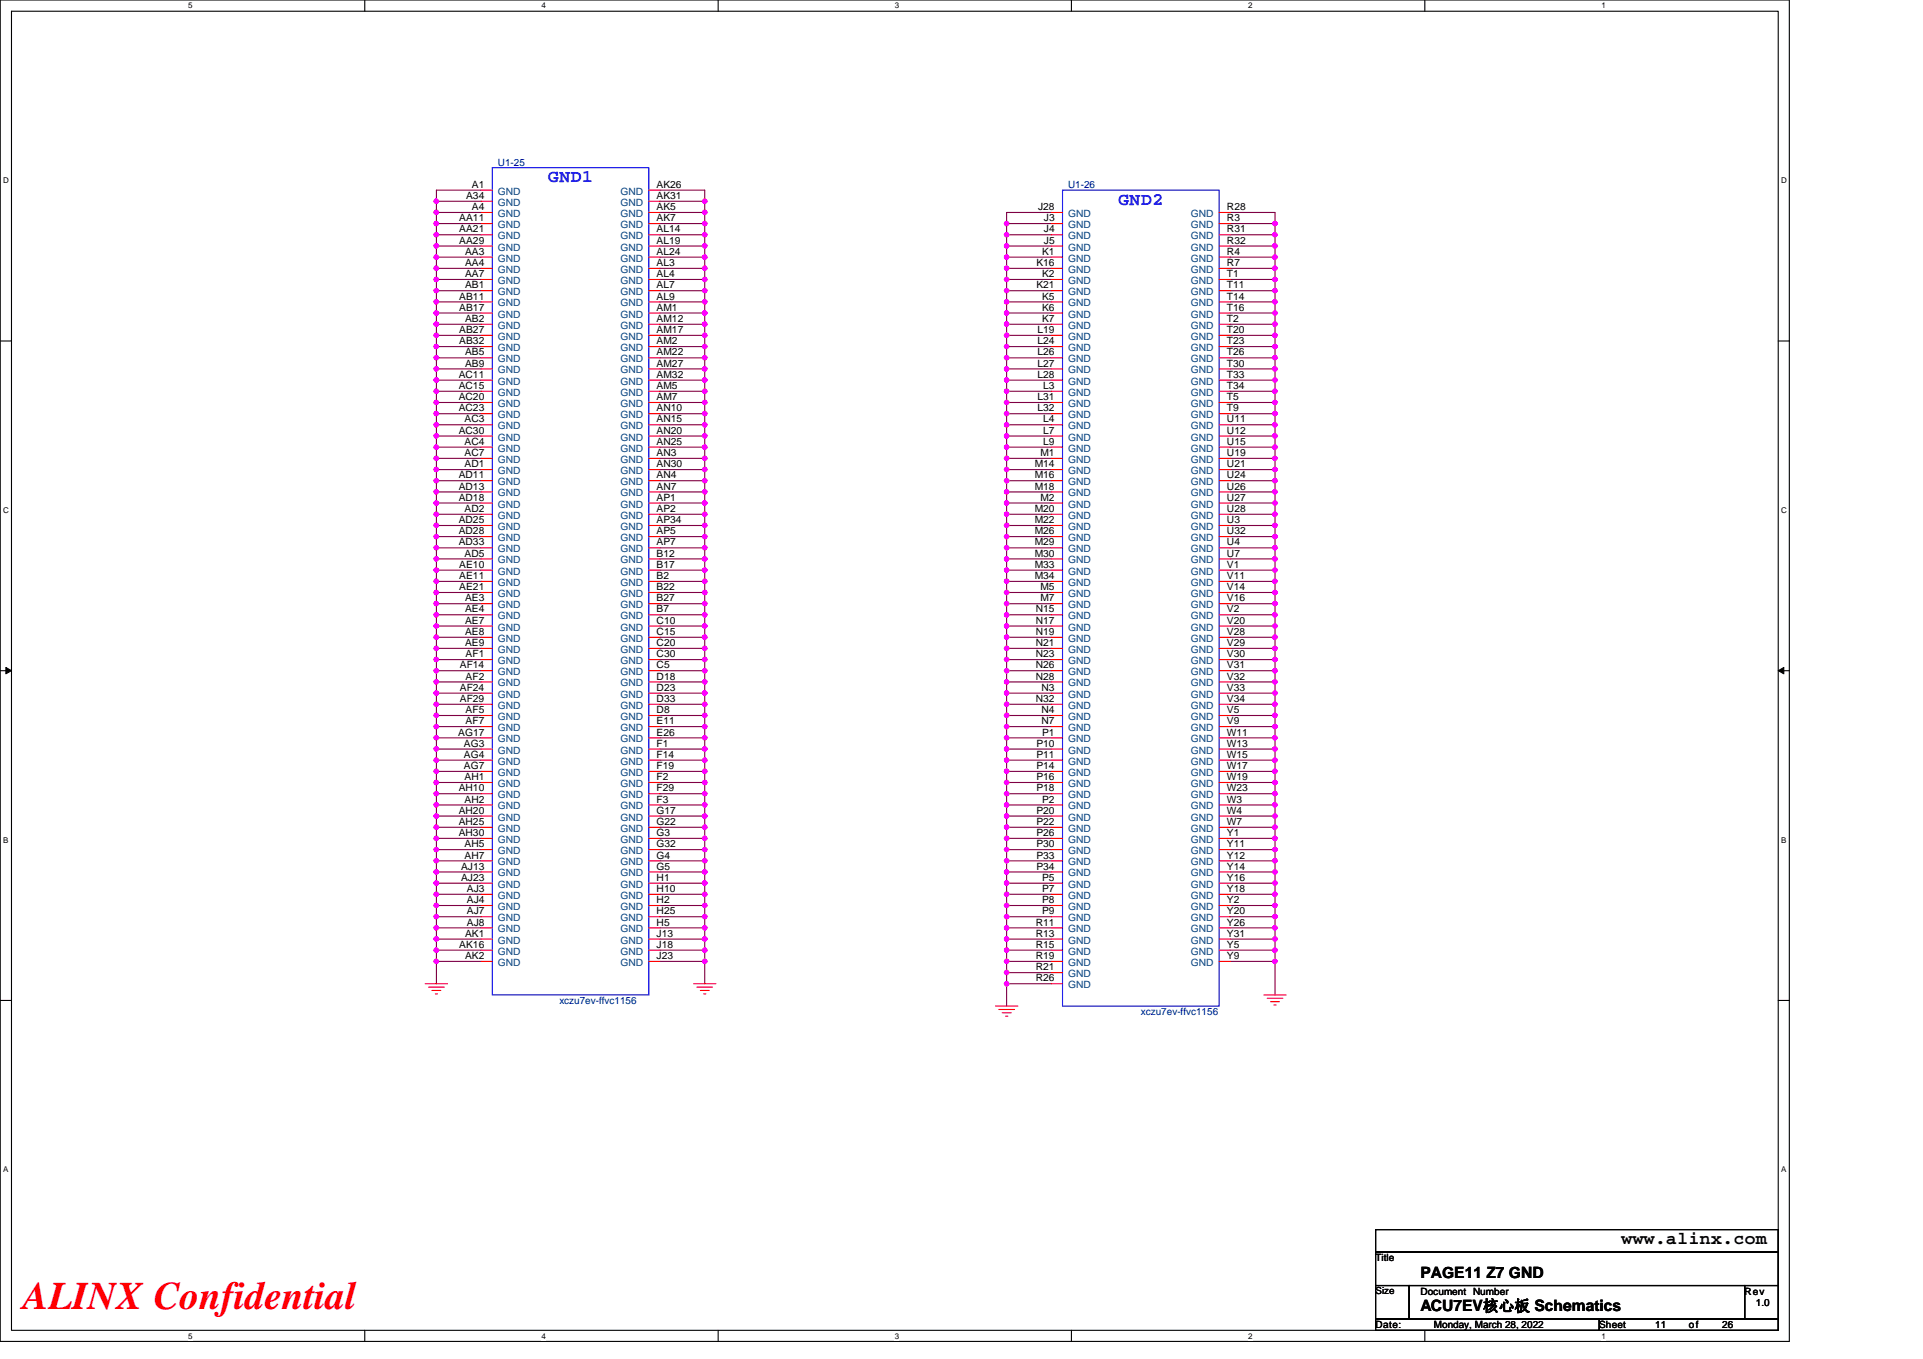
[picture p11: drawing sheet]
<svg xmlns="http://www.w3.org/2000/svg" width="297mm" height="210mm" viewBox="0 0 297 210" stroke-linecap="round" stroke-linejoin="round" font-family="sans-serif">
<defs><g id="words">
<text font-size="6" fill="#f00" x="3.5" y="202.3">ALINX Confidential</text>
<g font-size="2.8" fill="#00f">
<text x="84.7" y="28.2">GND1</text>
<text x="172.8" y="31.7">GND2</text>
</g>
<text font-size="2.8" x="250.5" y="192.3">www.alinx.com</text>
<g font-size="2.4">
<text x="219.4" y="197.4">PAGE11 Z7 GND</text>
<text x="219.4" y="202.6">ACU7EV核心板 Schematics</text>
</g>
<g font-size="1.5">
<text x="72.9" y="29">A1</text>
<text x="101.4" y="29">AK26</text>
<text x="70.9" y="34.2">AA11</text>
<text x="70.9" y="35.9">AA21</text>
<text x="72" y="30.7">A34</text>
<text x="72.9" y="32.5">A4</text>
<text x="101.4" y="30.7">AK31</text>
<text x="101.4" y="32.5">AK5</text>
<text x="101.4" y="34.2">AK7</text>
<text x="101.4" y="35.9">AL14</text>
<text x="160.4" y="32.5">J28</text>
<text x="161.2" y="34.2">J3</text>
<text x="161.2" y="35.9">J4</text>
<text x="189.5" y="32.5">R28</text>
<text x="189.5" y="34.2">R3</text>
<text x="189.5" y="35.9">R31</text>
<text x="70.9" y="37.7">AA29</text>
<text x="71.8" y="39.4">AA3</text>
<text x="71.8" y="41.1">AA4</text>
<text x="101.4" y="37.7">AL19</text>
<text x="101.4" y="39.4">AL24</text>
<text x="101.4" y="41.1">AL3</text>
<text x="160.1" y="41.1">K16</text>
<text x="161" y="39.4">K1</text>
<text x="161.2" y="37.7">J5</text>
<text x="189.5" y="37.7">R32</text>
<text x="189.5" y="39.4">R4</text>
<text x="189.5" y="41.1">R7</text>
<text x="70.9" y="46.3">AB11</text>
<text x="71.8" y="42.8">AA7</text>
<text x="71.8" y="44.6">AB1</text>
<text x="101.4" y="42.8">AL4</text>
<text x="101.4" y="44.6">AL7</text>
<text x="101.4" y="46.3">AL9</text>
<text x="160.1" y="44.6">K21</text>
<text x="161" y="42.8">K2</text>
<text x="161" y="46.3">K5</text>
<text x="189.5" y="42.8">T1</text>
<text x="189.5" y="44.6">T11</text>
<text x="189.5" y="46.3">T14</text>
<text x="70.9" y="48">AB17</text>
<text x="70.9" y="51.5">AB27</text>
<text x="70.9" y="53.2">AB32</text>
<text x="71.8" y="49.7">AB2</text>
<text x="101.4" y="48">AM1</text>
<text x="101.4" y="49.7">AM12</text>
<text x="101.4" y="51.5">AM17</text>
<text x="101.4" y="53.2">AM2</text>
<text x="160.2" y="51.5">L19</text>
<text x="160.2" y="53.2">L24</text>
<text x="161" y="48">K6</text>
<text x="161" y="49.7">K7</text>
<text x="189.5" y="48">T16</text>
<text x="189.5" y="49.7">T2</text>
<text x="189.5" y="51.5">T20</text>
<text x="189.5" y="53.2">T23</text>
<text x="70.9" y="58.4">AC11</text>
<text x="71.8" y="54.9">AB5</text>
<text x="71.8" y="56.6">AB9</text>
<text x="101.4" y="54.9">AM22</text>
<text x="101.4" y="56.6">AM27</text>
<text x="101.4" y="58.4">AM32</text>
<text x="160.2" y="54.9">L26</text>
<text x="160.2" y="56.6">L27</text>
<text x="160.2" y="58.4">L28</text>
<text x="189.5" y="54.9">T26</text>
<text x="189.5" y="56.6">T30</text>
<text x="189.5" y="58.4">T33</text>
<text x="70.9" y="60.1">AC15</text>
<text x="70.9" y="61.8">AC20</text>
<text x="70.9" y="63.6">AC23</text>
<text x="71.8" y="65.3">AC3</text>
<text x="101.4" y="60.1">AM5</text>
<text x="101.4" y="61.8">AM7</text>
<text x="101.4" y="63.6">AN10</text>
<text x="101.4" y="65.3">AN15</text>
<text x="160.2" y="61.8">L31</text>
<text x="160.2" y="63.6">L32</text>
<text x="161.1" y="60.1">L3</text>
<text x="161.1" y="65.3">L4</text>
<text x="189.5" y="60.1">T34</text>
<text x="189.5" y="61.8">T5</text>
<text x="189.5" y="63.6">T9</text>
<text x="189.5" y="65.3">U11</text>
<text x="70.9" y="67">AC30</text>
<text x="71.8" y="68.7">AC4</text>
<text x="71.8" y="70.5">AC7</text>
<text x="101.4" y="67">AN20</text>
<text x="101.4" y="68.7">AN25</text>
<text x="101.4" y="70.5">AN3</text>
<text x="160.7" y="70.5">M1</text>
<text x="161.1" y="67">L7</text>
<text x="161.1" y="68.7">L9</text>
<text x="189.5" y="67">U12</text>
<text x="189.5" y="68.7">U15</text>
<text x="189.5" y="70.5">U19</text>
<text x="70.9" y="73.9">AD11</text>
<text x="70.9" y="75.6">AD13</text>
<text x="70.9" y="77.4">AD18</text>
<text x="71.8" y="72.2">AD1</text>
<text x="101.4" y="72.2">AN30</text>
<text x="101.4" y="73.9">AN4</text>
<text x="101.4" y="75.6">AN7</text>
<text x="101.4" y="77.4">AP1</text>
<text x="159.8" y="72.2">M14</text>
<text x="159.8" y="73.9">M16</text>
<text x="159.8" y="75.6">M18</text>
<text x="160.7" y="77.4">M2</text>
<text x="189.5" y="72.2">U21</text>
<text x="189.5" y="73.9">U24</text>
<text x="189.5" y="75.6">U26</text>
<text x="189.5" y="77.4">U27</text>
<text x="70.9" y="80.8">AD25</text>
<text x="70.9" y="82.6">AD28</text>
<text x="71.8" y="79.1">AD2</text>
<text x="101.4" y="79.1">AP2</text>
<text x="101.4" y="80.8">AP34</text>
<text x="101.4" y="82.6">AP5</text>
<text x="159.8" y="79.1">M20</text>
<text x="159.8" y="80.8">M22</text>
<text x="159.8" y="82.6">M26</text>
<text x="189.5" y="79.1">U28</text>
<text x="189.5" y="80.8">U3</text>
<text x="189.5" y="82.6">U32</text>
<text x="70.9" y="84.3">AD33</text>
<text x="70.9" y="87.7">AE10</text>
<text x="70.9" y="89.5">AE11</text>
<text x="71.8" y="86">AD5</text>
<text x="101.4" y="84.3">AP7</text>
<text x="101.4" y="86">B12</text>
<text x="101.4" y="87.7">B17</text>
<text x="101.4" y="89.5">B2</text>
<text x="159.8" y="84.3">M29</text>
<text x="159.8" y="86">M30</text>
<text x="159.8" y="87.7">M33</text>
<text x="159.8" y="89.5">M34</text>
<text x="189.5" y="84.3">U4</text>
<text x="189.5" y="86">U7</text>
<text x="189.5" y="87.7">V1</text>
<text x="189.5" y="89.5">V11</text>
<text x="70.9" y="91.2">AE21</text>
<text x="71.8" y="92.9">AE3</text>
<text x="71.8" y="94.6">AE4</text>
<text x="101.4" y="91.2">B22</text>
<text x="101.4" y="92.9">B27</text>
<text x="101.4" y="94.6">B7</text>
<text x="160" y="94.6">N15</text>
<text x="160.7" y="91.2">M5</text>
<text x="160.7" y="92.9">M7</text>
<text x="189.5" y="91.2">V14</text>
<text x="189.5" y="92.9">V16</text>
<text x="189.5" y="94.6">V2</text>
<text x="71.8" y="96.4">AE7</text>
<text x="71.8" y="98.1">AE8</text>
<text x="71.8" y="99.8">AE9</text>
<text x="71.9" y="101.6">AF1</text>
<text x="101.4" y="96.4">C10</text>
<text x="101.4" y="98.1">C15</text>
<text x="101.4" y="99.8">C20</text>
<text x="101.4" y="101.6">C30</text>
<text x="160" y="96.4">N17</text>
<text x="160" y="98.1">N19</text>
<text x="160" y="99.8">N21</text>
<text x="160" y="101.6">N23</text>
<text x="189.5" y="96.4">V20</text>
<text x="189.5" y="98.1">V28</text>
<text x="189.5" y="99.8">V29</text>
<text x="189.5" y="101.6">V30</text>
<text x="71" y="103.3">AF14</text>
<text x="71" y="106.7">AF24</text>
<text x="71.9" y="105">AF2</text>
<text x="101.4" y="103.3">C5</text>
<text x="101.4" y="105">D18</text>
<text x="101.4" y="106.7">D23</text>
<text x="160" y="103.3">N26</text>
<text x="160" y="105">N28</text>
<text x="160.9" y="106.7">N3</text>
<text x="189.5" y="103.3">V31</text>
<text x="189.5" y="105">V32</text>
<text x="189.5" y="106.7">V33</text>
<text x="70.8" y="113.6">AG17</text>
<text x="71" y="108.5">AF29</text>
<text x="71.9" y="110.2">AF5</text>
<text x="71.9" y="111.9">AF7</text>
<text x="101.4" y="108.5">D33</text>
<text x="101.4" y="110.2">D8</text>
<text x="101.4" y="111.9">E11</text>
<text x="101.4" y="113.6">E26</text>
<text x="160" y="108.5">N32</text>
<text x="160.9" y="110.2">N4</text>
<text x="160.9" y="111.9">N7</text>
<text x="161" y="113.6">P1</text>
<text x="189.5" y="108.5">V34</text>
<text x="189.5" y="110.2">V5</text>
<text x="189.5" y="111.9">V9</text>
<text x="189.5" y="113.6">W11</text>
<text x="71.7" y="115.4">AG3</text>
<text x="71.7" y="117.1">AG4</text>
<text x="71.7" y="118.8">AG7</text>
<text x="101.4" y="115.4">F1</text>
<text x="101.4" y="117.1">F14</text>
<text x="101.4" y="118.8">F19</text>
<text x="160.1" y="115.4">P10</text>
<text x="160.1" y="117.1">P11</text>
<text x="160.1" y="118.8">P14</text>
<text x="189.5" y="115.4">W13</text>
<text x="189.5" y="117.1">W15</text>
<text x="189.5" y="118.8">W17</text>
<text x="70.9" y="122.3">AH10</text>
<text x="70.9" y="125.7">AH20</text>
<text x="71.8" y="120.5">AH1</text>
<text x="71.8" y="124">AH2</text>
<text x="101.4" y="120.5">F2</text>
<text x="101.4" y="122.3">F29</text>
<text x="101.4" y="124">F3</text>
<text x="101.4" y="125.7">G17</text>
<text x="160.1" y="120.5">P16</text>
<text x="160.1" y="122.3">P18</text>
<text x="160.1" y="125.7">P20</text>
<text x="161" y="124">P2</text>
<text x="189.5" y="120.5">W19</text>
<text x="189.5" y="122.3">W23</text>
<text x="189.5" y="124">W3</text>
<text x="189.5" y="125.7">W4</text>
<text x="70.9" y="127.5">AH25</text>
<text x="70.9" y="129.2">AH30</text>
<text x="71.8" y="130.9">AH5</text>
<text x="101.4" y="127.5">G22</text>
<text x="101.4" y="129.2">G3</text>
<text x="101.4" y="130.9">G32</text>
<text x="160.1" y="127.5">P22</text>
<text x="160.1" y="129.2">P26</text>
<text x="160.1" y="130.9">P30</text>
<text x="189.5" y="127.5">W7</text>
<text x="189.5" y="129.2">Y1</text>
<text x="189.5" y="130.9">Y11</text>
<text x="71.2" y="134.4">AJ13</text>
<text x="71.2" y="136.1">AJ23</text>
<text x="71.8" y="132.7">AH7</text>
<text x="72.1" y="137.8">AJ3</text>
<text x="101.4" y="132.7">G4</text>
<text x="101.4" y="134.4">G5</text>
<text x="101.4" y="136.1">H1</text>
<text x="101.4" y="137.8">H10</text>
<text x="160.1" y="132.7">P33</text>
<text x="160.1" y="134.4">P34</text>
<text x="161" y="136.1">P5</text>
<text x="161" y="137.8">P7</text>
<text x="189.5" y="132.7">Y12</text>
<text x="189.5" y="134.4">Y14</text>
<text x="189.5" y="136.1">Y16</text>
<text x="189.5" y="137.8">Y18</text>
<text x="72.1" y="139.6">AJ4</text>
<text x="72.1" y="141.3">AJ7</text>
<text x="72.1" y="143">AJ8</text>
<text x="101.4" y="139.6">H2</text>
<text x="101.4" y="141.3">H25</text>
<text x="101.4" y="143">H5</text>
<text x="160" y="143">R11</text>
<text x="161" y="139.6">P8</text>
<text x="161" y="141.3">P9</text>
<text x="189.5" y="139.6">Y2</text>
<text x="189.5" y="141.3">Y20</text>
<text x="189.5" y="143">Y26</text>
<text x="70.9" y="146.5">AK16</text>
<text x="71.8" y="144.7">AK1</text>
<text x="71.8" y="148.2">AK2</text>
<text x="101.4" y="144.7">J13</text>
<text x="101.4" y="146.5">J18</text>
<text x="101.4" y="148.2">J23</text>
<text x="160" y="144.7">R13</text>
<text x="160" y="146.5">R15</text>
<text x="160" y="148.2">R19</text>
<text x="160" y="149.9">R21</text>
<text x="189.5" y="144.7">Y31</text>
<text x="189.5" y="146.5">Y5</text>
<text x="189.5" y="148.2">Y9</text>
<text x="160" y="151.6">R26</text>
<text x="212.5" y="194.9">Title</text>
<text x="212.5" y="200">Size</text>
<text x="219.4" y="200">Document Number</text>
<text x="269.5" y="200">Rev</text>
<text x="271.2" y="201.8">1.0</text>
<text x="212.5" y="205.2">Date:</text>
<text x="221.5" y="205.2">Monday, March 28, 2022</text>
<text x="247" y="205.2">Sheet</text>
<text x="255.7" y="205.2">11</text>
<text x="260.9" y="205.2">of</text>
<text x="266" y="205.2">26</text>
</g>
<g font-size="1.5" fill="#000080">
<text x="76.9" y="25.6">U1-25</text>
<text x="165" y="29">U1-26</text>
<text x="86.4" y="155.1">xczu7ev-ffvc1156</text>
<text x="176.2" y="156.8">xczu7ev-ffvc1156</text>
</g>
<g font-size="1.5" fill="#004080">
<text x="76.9" y="30.1">GND</text>
<text x="76.9" y="31.8">GND</text>
<text x="76.9" y="33.5">GND</text>
<text x="76.9" y="35.2">GND</text>
<text x="95.8" y="30.1">GND</text>
<text x="95.8" y="31.8">GND</text>
<text x="95.8" y="33.5">GND</text>
<text x="95.8" y="35.2">GND</text>
<text x="165" y="33.5">GND</text>
<text x="165" y="35.2">GND</text>
<text x="183.9" y="33.5">GND</text>
<text x="183.9" y="35.2">GND</text>
<text x="76.9" y="37">GND</text>
<text x="76.9" y="38.7">GND</text>
<text x="76.9" y="40.4">GND</text>
<text x="95.8" y="37">GND</text>
<text x="95.8" y="38.7">GND</text>
<text x="95.8" y="40.4">GND</text>
<text x="165" y="37">GND</text>
<text x="165" y="38.7">GND</text>
<text x="165" y="40.4">GND</text>
<text x="183.9" y="37">GND</text>
<text x="183.9" y="38.7">GND</text>
<text x="183.9" y="40.4">GND</text>
<text x="76.9" y="42.2">GND</text>
<text x="76.9" y="43.9">GND</text>
<text x="76.9" y="45.6">GND</text>
<text x="76.9" y="47.3">GND</text>
<text x="95.8" y="42.2">GND</text>
<text x="95.8" y="43.9">GND</text>
<text x="95.8" y="45.6">GND</text>
<text x="95.8" y="47.3">GND</text>
<text x="165" y="42.2">GND</text>
<text x="165" y="43.9">GND</text>
<text x="165" y="45.6">GND</text>
<text x="165" y="47.3">GND</text>
<text x="183.9" y="42.2">GND</text>
<text x="183.9" y="43.9">GND</text>
<text x="183.9" y="45.6">GND</text>
<text x="183.9" y="47.3">GND</text>
<text x="76.9" y="49.1">GND</text>
<text x="76.9" y="50.8">GND</text>
<text x="76.9" y="52.5">GND</text>
<text x="95.8" y="49.1">GND</text>
<text x="95.8" y="50.8">GND</text>
<text x="95.8" y="52.5">GND</text>
<text x="165" y="49.1">GND</text>
<text x="165" y="50.8">GND</text>
<text x="165" y="52.5">GND</text>
<text x="183.9" y="49.1">GND</text>
<text x="183.9" y="50.8">GND</text>
<text x="183.9" y="52.5">GND</text>
<text x="76.9" y="54.3">GND</text>
<text x="76.9" y="56">GND</text>
<text x="76.9" y="57.7">GND</text>
<text x="76.9" y="59.4">GND</text>
<text x="95.8" y="54.3">GND</text>
<text x="95.8" y="56">GND</text>
<text x="95.8" y="57.7">GND</text>
<text x="95.8" y="59.4">GND</text>
<text x="165" y="54.3">GND</text>
<text x="165" y="56">GND</text>
<text x="165" y="57.7">GND</text>
<text x="165" y="59.4">GND</text>
<text x="183.9" y="54.3">GND</text>
<text x="183.9" y="56">GND</text>
<text x="183.9" y="57.7">GND</text>
<text x="183.9" y="59.4">GND</text>
<text x="76.9" y="61.2">GND</text>
<text x="76.9" y="62.9">GND</text>
<text x="76.9" y="64.6">GND</text>
<text x="95.8" y="61.2">GND</text>
<text x="95.8" y="62.9">GND</text>
<text x="95.8" y="64.6">GND</text>
<text x="165" y="61.2">GND</text>
<text x="165" y="62.9">GND</text>
<text x="165" y="64.6">GND</text>
<text x="183.9" y="61.2">GND</text>
<text x="183.9" y="62.9">GND</text>
<text x="183.9" y="64.6">GND</text>
<text x="76.9" y="66.3">GND</text>
<text x="76.9" y="68.1">GND</text>
<text x="76.9" y="69.8">GND</text>
<text x="76.9" y="71.5">GND</text>
<text x="95.8" y="66.3">GND</text>
<text x="95.8" y="68.1">GND</text>
<text x="95.8" y="69.8">GND</text>
<text x="95.8" y="71.5">GND</text>
<text x="165" y="66.3">GND</text>
<text x="165" y="68.1">GND</text>
<text x="165" y="69.8">GND</text>
<text x="165" y="71.5">GND</text>
<text x="183.9" y="66.3">GND</text>
<text x="183.9" y="68.1">GND</text>
<text x="183.9" y="69.8">GND</text>
<text x="183.9" y="71.5">GND</text>
<text x="76.9" y="73.3">GND</text>
<text x="76.9" y="75">GND</text>
<text x="76.9" y="76.7">GND</text>
<text x="95.8" y="73.3">GND</text>
<text x="95.8" y="75">GND</text>
<text x="95.8" y="76.7">GND</text>
<text x="165" y="73.3">GND</text>
<text x="165" y="75">GND</text>
<text x="165" y="76.7">GND</text>
<text x="183.9" y="73.3">GND</text>
<text x="183.9" y="75">GND</text>
<text x="183.9" y="76.7">GND</text>
<text x="76.9" y="78.4">GND</text>
<text x="76.9" y="80.2">GND</text>
<text x="76.9" y="81.9">GND</text>
<text x="76.9" y="83.6">GND</text>
<text x="95.8" y="78.4">GND</text>
<text x="95.8" y="80.2">GND</text>
<text x="95.8" y="81.9">GND</text>
<text x="95.8" y="83.6">GND</text>
<text x="165" y="78.4">GND</text>
<text x="165" y="80.2">GND</text>
<text x="165" y="81.9">GND</text>
<text x="165" y="83.6">GND</text>
<text x="183.9" y="78.4">GND</text>
<text x="183.9" y="80.2">GND</text>
<text x="183.9" y="81.9">GND</text>
<text x="183.9" y="83.6">GND</text>
<text x="76.9" y="85.3">GND</text>
<text x="76.9" y="87.1">GND</text>
<text x="76.9" y="88.8">GND</text>
<text x="95.8" y="85.3">GND</text>
<text x="95.8" y="87.1">GND</text>
<text x="95.8" y="88.8">GND</text>
<text x="165" y="85.3">GND</text>
<text x="165" y="87.1">GND</text>
<text x="165" y="88.8">GND</text>
<text x="183.9" y="85.3">GND</text>
<text x="183.9" y="87.1">GND</text>
<text x="183.9" y="88.8">GND</text>
<text x="76.9" y="90.5">GND</text>
<text x="76.9" y="92.2">GND</text>
<text x="76.9" y="94">GND</text>
<text x="76.9" y="95.7">GND</text>
<text x="95.8" y="90.5">GND</text>
<text x="95.8" y="92.2">GND</text>
<text x="95.8" y="94">GND</text>
<text x="95.8" y="95.7">GND</text>
<text x="165" y="90.5">GND</text>
<text x="165" y="92.2">GND</text>
<text x="165" y="94">GND</text>
<text x="165" y="95.7">GND</text>
<text x="183.9" y="90.5">GND</text>
<text x="183.9" y="92.2">GND</text>
<text x="183.9" y="94">GND</text>
<text x="183.9" y="95.7">GND</text>
<text x="76.9" y="97.4">GND</text>
<text x="76.9" y="99.2">GND</text>
<text x="76.9" y="100.9">GND</text>
<text x="95.8" y="97.4">GND</text>
<text x="95.8" y="99.2">GND</text>
<text x="95.8" y="100.9">GND</text>
<text x="165" y="97.4">GND</text>
<text x="165" y="99.2">GND</text>
<text x="165" y="100.9">GND</text>
<text x="183.9" y="97.4">GND</text>
<text x="183.9" y="99.2">GND</text>
<text x="183.9" y="100.9">GND</text>
<text x="76.9" y="102.6">GND</text>
<text x="76.9" y="104.3">GND</text>
<text x="76.9" y="106.1">GND</text>
<text x="76.9" y="107.8">GND</text>
<text x="95.8" y="102.6">GND</text>
<text x="95.8" y="104.3">GND</text>
<text x="95.8" y="106.1">GND</text>
<text x="95.8" y="107.8">GND</text>
<text x="165" y="102.6">GND</text>
<text x="165" y="104.3">GND</text>
<text x="165" y="106.1">GND</text>
<text x="165" y="107.8">GND</text>
<text x="183.9" y="102.6">GND</text>
<text x="183.9" y="104.3">GND</text>
<text x="183.9" y="106.1">GND</text>
<text x="183.9" y="107.8">GND</text>
<text x="76.9" y="109.5">GND</text>
<text x="76.9" y="111.3">GND</text>
<text x="76.9" y="113">GND</text>
<text x="95.8" y="109.5">GND</text>
<text x="95.8" y="111.3">GND</text>
<text x="95.8" y="113">GND</text>
<text x="165" y="109.5">GND</text>
<text x="165" y="111.3">GND</text>
<text x="165" y="113">GND</text>
<text x="183.9" y="109.5">GND</text>
<text x="183.9" y="111.3">GND</text>
<text x="183.9" y="113">GND</text>
<text x="76.9" y="114.7">GND</text>
<text x="76.9" y="116.4">GND</text>
<text x="76.9" y="118.2">GND</text>
<text x="76.9" y="119.9">GND</text>
<text x="95.8" y="114.7">GND</text>
<text x="95.8" y="116.4">GND</text>
<text x="95.8" y="118.2">GND</text>
<text x="95.8" y="119.9">GND</text>
<text x="165" y="114.7">GND</text>
<text x="165" y="116.4">GND</text>
<text x="165" y="118.2">GND</text>
<text x="165" y="119.9">GND</text>
<text x="183.9" y="114.7">GND</text>
<text x="183.9" y="116.4">GND</text>
<text x="183.9" y="118.2">GND</text>
<text x="183.9" y="119.9">GND</text>
<text x="76.9" y="121.6">GND</text>
<text x="76.9" y="123.3">GND</text>
<text x="76.9" y="125.1">GND</text>
<text x="95.8" y="121.6">GND</text>
<text x="95.8" y="123.3">GND</text>
<text x="95.8" y="125.1">GND</text>
<text x="165" y="121.6">GND</text>
<text x="165" y="123.3">GND</text>
<text x="165" y="125.1">GND</text>
<text x="183.9" y="121.6">GND</text>
<text x="183.9" y="123.3">GND</text>
<text x="183.9" y="125.1">GND</text>
<text x="76.9" y="126.8">GND</text>
<text x="76.9" y="128.5">GND</text>
<text x="76.9" y="130.2">GND</text>
<text x="76.9" y="132">GND</text>
<text x="95.8" y="126.8">GND</text>
<text x="95.8" y="128.5">GND</text>
<text x="95.8" y="130.2">GND</text>
<text x="95.8" y="132">GND</text>
<text x="165" y="126.8">GND</text>
<text x="165" y="128.5">GND</text>
<text x="165" y="130.2">GND</text>
<text x="165" y="132">GND</text>
<text x="183.9" y="126.8">GND</text>
<text x="183.9" y="128.5">GND</text>
<text x="183.9" y="130.2">GND</text>
<text x="183.9" y="132">GND</text>
<text x="76.9" y="133.7">GND</text>
<text x="76.9" y="135.4">GND</text>
<text x="76.9" y="137.2">GND</text>
<text x="95.8" y="133.7">GND</text>
<text x="95.8" y="135.4">GND</text>
<text x="95.8" y="137.2">GND</text>
<text x="165" y="133.7">GND</text>
<text x="165" y="135.4">GND</text>
<text x="165" y="137.2">GND</text>
<text x="183.9" y="133.7">GND</text>
<text x="183.9" y="135.4">GND</text>
<text x="183.9" y="137.2">GND</text>
<text x="76.9" y="138.9">GND</text>
<text x="76.9" y="140.6">GND</text>
<text x="76.9" y="142.3">GND</text>
<text x="95.8" y="138.9">GND</text>
<text x="95.8" y="140.6">GND</text>
<text x="95.8" y="142.3">GND</text>
<text x="165" y="138.9">GND</text>
<text x="165" y="140.6">GND</text>
<text x="165" y="142.3">GND</text>
<text x="183.9" y="138.9">GND</text>
<text x="183.9" y="140.6">GND</text>
<text x="183.9" y="142.3">GND</text>
<text x="76.9" y="144.1">GND</text>
<text x="76.9" y="145.8">GND</text>
<text x="76.9" y="147.5">GND</text>
<text x="76.9" y="149.2">GND</text>
<text x="95.8" y="144.1">GND</text>
<text x="95.8" y="145.8">GND</text>
<text x="95.8" y="147.5">GND</text>
<text x="95.8" y="149.2">GND</text>
<text x="165" y="144.1">GND</text>
<text x="165" y="145.8">GND</text>
<text x="165" y="147.5">GND</text>
<text x="165" y="149.2">GND</text>
<text x="183.9" y="144.1">GND</text>
<text x="183.9" y="145.8">GND</text>
<text x="183.9" y="147.5">GND</text>
<text x="183.9" y="149.2">GND</text>
<text x="165" y="151">GND</text>
<text x="165" y="152.7">GND</text>
</g>
<g font-size="1.2">
<text x="29.1" y="1.3">5</text>
<text x="83.6" y="1.3">4</text>
<text x="138.2" y="1.3">3</text>
<text x="192.8" y="1.3">2</text>
<text x="247.4" y="1.3">1</text>
<text x=".5" y="28.3">D</text>
<text x="275.1" y="28.3">D</text>
<text x=".5" y="79.2">C</text>
<text x="275.1" y="79.2">C</text>
<text x=".5" y="130.2">B</text>
<text x="275.1" y="130.2">B</text>
<text x=".5" y="181.1">A</text>
<text x="275.1" y="181.1">A</text>
<text x="29.1" y="206.8">5</text>
<text x="83.6" y="206.8">4</text>
<text x="138.2" y="206.8">3</text>
<text x="192.8" y="206.8">2</text>
<text x="247.4" y="206.8">1</text>
</g>
</g></defs>
<path d="M0 0h276.4v207.3h-276.4zM1.8 1.7h272.9v203.8h-272.9z" fill="none" stroke="#000" stroke-width=".17"/>
<g fill="#fff">
<path d="M29.1 .2h.6v1.4h-.6z"/>
<path d="M29.1 205.7h.6v1.4h-.6z"/>
</g>
<path d="M56.3 0v1.7M56.3 205.5v1.8" fill="none" stroke="#000" stroke-width=".17"/>
<g fill="#fff">
<path d="M83.6 .2h.7v1.4h-.7z"/>
<path d="M83.6 205.7h.7v1.4h-.7z"/>
</g>
<path d="M110.9 0v1.7M110.9 205.5v1.8" fill="none" stroke="#000" stroke-width=".17"/>
<g fill="#fff">
<path d="M138.2 .2h.7v1.4h-.7z"/>
<path d="M138.2 205.7h.7v1.4h-.7z"/>
</g>
<path d="M165.5 0v1.7M165.5 205.5v1.8" fill="none" stroke="#000" stroke-width=".17"/>
<g fill="#fff">
<path d="M192.8 .2h.6v1.4h-.6z"/>
<path d="M192.8 205.7h.6v1.4h-.6z"/>
</g>
<path d="M220.1 0v1.7M220.1 205.5v1.8" fill="none" stroke="#000" stroke-width=".17"/>
<g fill="#fff">
<path d="M247.4 .2h.6v1.4h-.6z"/>
<path d="M247.4 205.7h.6v1.4h-.6z"/>
<path d="M.5 27.2h.8v1.4h-.8z"/>
<path d="M275.1 27.2h.9v1.4h-.9z"/>
<path d="M.5 78.1h.8v1.4h-.8z"/>
<path d="M275.1 78.1h.9v1.4h-.9z"/>
</g>
<path d="M0 52.7h1.8M274.7 52.7h1.7" fill="none" stroke="#000" stroke-width=".17"/>
<g fill="#fff">
<path d="M.5 129.1h.8v1.4h-.8z"/>
<path d="M275.1 129.1h.8v1.4h-.8z"/>
</g>
<path d="M0 103.6h1.8M274.7 103.6h1.7" fill="none" stroke="#000" stroke-width=".17"/>
<path d="M.9 103.1l.9 .5-.9 .5zM274.7 103.6l.8-.5v1z" fill="#000" stroke="#000" stroke-width=".15"/>
<g fill="#fff">
<path d="M.5 180h.8v1.4h-.8z"/>
<path d="M275.1 180h.8v1.4h-.8z"/>
</g>
<path d="M0 154.6h1.8M274.7 154.6h1.7M212.5 190h62.2v3.5h-62.2zM212.5 193.5h62.2v5.1h-62.2zM212.5 198.6h5.2v5.2h-5.2zM217.7 198.6h51.8v5.2h-51.8zM269.5 198.6h5.2v5.2h-5.2zM212.5 203.8h34.5v1.7h-34.5zM247 203.8h27.7v1.7h-27.7z" fill="none" stroke="#000" stroke-width=".17"/>
<g fill="none" stroke="#800040" stroke-width=".17">
<path d="M67.4 39.7h6.9M67.4 38h6.9M67.4 36.3h6.9M67.4 34.5h6.9M67.4 32.8h6.9M67.4 31.1h6.9M67.4 31.1v1.7M67.4 32.8v1.7M67.4 34.5v1.8M67.4 36.3v1.7M67.4 38v1.7M67.4 39.7v1.8"/>
<path d="M74.3 29.4h-6.9v1.7M102 39.7h6.9M102 38h6.9M102 36.3h6.9M102 34.5h6.9M102 32.8h6.9M102 31.1h6.9M102 29.4h6.9v1.7M108.9 39.7v1.8M108.9 31.1v1.7M108.9 32.8v1.7M108.9 34.5v1.8"/>
<path d="M108.9 36.3v1.7M108.9 38v1.7M155.5 39.7h6.9M155.5 38h6.9M155.5 36.3h6.9M155.5 34.5h6.9M155.5 34.5v1.8M155.5 36.3v1.7M155.5 38v1.7M155.5 39.7v1.8M162.4 32.8h-6.9v1.7M190 39.7h7"/>
<path d="M190 38h7M190 36.3h7M190 34.5h7M190 32.8h7v1.7M197 34.5v1.8M197 36.3v1.7M197 38v1.7M197 39.7v1.8M67.4 58.7h6.9M67.4 57h6.9M67.4 55.3h6.9M67.4 53.6h6.9"/>
<path d="M67.4 51.8h6.9M67.4 41.5h6.9M67.4 46.7h6.9M67.4 44.9h6.9M67.4 43.2h6.9M67.4 48.4h6.9M67.4 50.1h6.9M67.4 58.7v1.8M67.4 55.3v1.7M67.4 51.8v1.8M67.4 57v1.7M67.4 53.6v1.7"/>
<path d="M67.4 43.2v1.7M67.4 44.9v1.8M67.4 46.7v1.7M67.4 41.5v1.7M67.4 48.4v1.7M67.4 50.1v1.7M102 58.7h6.9M102 57h6.9M102 55.3h6.9M102 53.6h6.9M102 51.8h6.9M102 50.1h6.9"/>
<path d="M102 48.4h6.9M102 46.7h6.9M102 44.9h6.9M102 43.2h6.9M102 41.5h6.9M108.9 46.7v1.7M108.9 48.4v1.7M108.9 50.1v1.7M108.9 51.8v1.8M108.9 53.6v1.7M108.9 41.5v1.7M108.9 43.2v1.7"/>
<path d="M108.9 44.9v1.8M108.9 55.3v1.7M108.9 57v1.7M108.9 58.7v1.8M155.5 58.7h6.9M155.5 57h6.9M155.5 55.3h6.9M155.5 44.9h6.9M155.5 43.2h6.9M155.5 41.5h6.9M155.5 50.1h6.9M155.5 48.4h6.9"/>
<path d="M155.5 46.7h6.9M155.5 51.8h6.9M155.5 53.6h6.9M155.5 58.7v1.8M155.5 55.3v1.7M155.5 57v1.7M155.5 46.7v1.7M155.5 48.4v1.7M155.5 50.1v1.7M155.5 41.5v1.7M155.5 43.2v1.7M155.5 44.9v1.8"/>
<path d="M155.5 51.8v1.8M155.5 53.6v1.7M190 58.7h7M190 57h7M190 55.3h7M190 53.6h7M190 51.8h7M190 50.1h7M190 48.4h7M190 46.7h7M190 44.9h7M190 43.2h7"/>
<path d="M190 41.5h7M197 50.1v1.7M197 51.8v1.8M197 53.6v1.7M197 55.3v1.7M197 57v1.7M197 43.2v1.7M197 44.9v1.8M197 46.7v1.7M197 48.4v1.7M197 41.5v1.7M197 58.7v1.8"/>
<path d="M67.4 79.5h6.9M67.4 77.7h6.9M67.4 76h6.9M67.4 74.3h6.9M67.4 72.6h6.9M67.4 70.8h6.9M67.4 69.1h6.9M67.4 67.4h6.9M67.4 65.6h6.9M67.4 63.9h6.9M67.4 62.2h6.9M67.4 60.5h6.9"/>
<path d="M67.4 67.4v1.7M67.4 70.8v1.8M67.4 72.6v1.7M67.4 76v1.7M67.4 77.7v1.8M67.4 79.5v1.7M67.4 60.5v1.7M67.4 62.2v1.7M67.4 65.6v1.8M67.4 69.1v1.7M67.4 74.3v1.7M67.4 63.9v1.7"/>
<path d="M102 79.5h6.9M102 77.7h6.9M102 76h6.9M102 74.3h6.9M102 72.6h6.9M102 70.8h6.9M102 69.1h6.9M102 67.4h6.9M102 65.6h6.9M102 63.9h6.9M102 62.2h6.9M102 60.5h6.9"/>
<path d="M108.9 62.2v1.7M108.9 69.1v1.7M108.9 70.8v1.8M108.9 72.6v1.7M108.9 74.3v1.7M108.9 76v1.7M108.9 77.7v1.8M108.9 79.5v1.7M108.9 63.9v1.7M108.9 60.5v1.7M108.9 65.6v3.5M155.5 79.5h6.9"/>
<path d="M155.5 77.7h6.9M155.5 76h6.9M155.5 74.3h6.9M155.5 72.6h6.9M155.5 70.8h6.9M155.5 69.1h6.9M155.5 67.4h6.9M155.5 65.6h6.9M155.5 63.9h6.9M155.5 62.2h6.9M155.5 60.5h6.9M155.5 62.2v1.7"/>
<path d="M155.5 70.8v1.8M155.5 74.3v1.7M155.5 76v1.7M155.5 79.5v1.7M155.5 63.9v1.7M155.5 65.6v1.8M155.5 69.1v1.7M155.5 72.6v1.7M155.5 77.7v1.8M155.5 67.4v1.7M155.5 60.5v1.7M190 62.2h7"/>
<path d="M190 60.5h7M190 79.5h7M190 77.7h7M190 76h7M190 74.3h7M190 72.6h7M190 70.8h7M190 69.1h7M190 67.4h7M190 65.6h7M190 63.9h7M197 65.6v1.8"/>
<path d="M197 72.6v1.7M197 74.3v1.7M197 76v1.7M197 77.7v1.8M197 79.5v1.7M197 67.4v1.7M197 60.5v1.7M197 62.2v1.7M197 63.9v1.7M197 70.8v1.8M197 69.1v1.7M67.4 98.5h6.9"/>
<path d="M67.4 96.7h6.9M67.4 95h6.9M67.4 93.3h6.9M67.4 91.5h6.9M67.4 89.8h6.9M67.4 88.1h6.9M67.4 86.4h6.9M67.4 84.6h6.9M67.4 82.9h6.9M67.4 81.2h6.9M67.4 91.5v1.8M67.4 93.3v1.7"/>
<path d="M67.4 98.5v1.7M67.4 82.9v1.7M67.4 86.4v1.7M67.4 89.8v1.7M67.4 96.7v1.8M67.4 95v1.7M67.4 88.1v1.7M67.4 84.6v1.8M67.4 81.2v1.7M102 89.8h6.9M102 88.1h6.9M102 86.4h6.9"/>
<path d="M102 84.6h6.9M102 82.9h6.9M102 81.2h6.9M102 98.5h6.9M102 96.7h6.9M102 95h6.9M102 93.3h6.9M102 91.5h6.9M108.9 96.7v1.8M108.9 98.5v1.7M108.9 91.5v1.8M108.9 93.3v1.7"/>
<path d="M108.9 95v1.7M108.9 86.4v1.7M108.9 88.1v1.7M108.9 89.8v1.7M108.9 81.2v1.7M108.9 82.9v1.7M108.9 84.6v1.8M155.5 98.5h6.9M155.5 96.7h6.9M155.5 95h6.9M155.5 93.3h6.9M155.5 91.5h6.9"/>
<path d="M155.5 89.8h6.9M155.5 88.1h6.9M155.5 86.4h6.9M155.5 84.6h6.9M155.5 82.9h6.9M155.5 81.2h6.9M155.5 95v1.7M155.5 96.7v1.8M155.5 86.4v1.7M155.5 89.8v1.7M155.5 93.3v1.7M155.5 98.5v1.7"/>
<path d="M155.5 91.5v1.8M155.5 88.1v1.7M155.5 81.2v1.7M155.5 82.9v1.7M155.5 84.6v1.8M190 93.3h7M190 91.5h7M190 89.8h7M190 88.1h7M190 86.4h7M190 84.6h7M190 82.9h7"/>
<path d="M190 81.2h7M190 98.5h7M190 96.7h7M190 95h7M197 95v1.7M197 96.7v1.8M197 98.5v1.7M197 81.2v1.7M197 82.9v1.7M197 89.8v1.7M197 91.5v1.8M197 93.3v1.7"/>
<path d="M197 84.6v1.8M197 86.4v1.7M197 88.1v1.7M67.4 119.2h6.9M67.4 117.5h6.9M67.4 115.7h6.9M67.4 114h6.9M67.4 112.3h6.9M67.4 110.6h6.9M67.4 108.8h6.9M67.4 107.1h6.9M67.4 105.4h6.9"/>
<path d="M67.4 103.6h6.9M67.4 101.9h6.9M67.4 100.2h6.9M67.4 114v1.7M67.4 117.5v1.7M67.4 119.2v1.7M67.4 115.7v1.8M67.4 108.8v1.8M67.4 110.6v1.7M67.4 100.2v1.7M67.4 101.9v1.7M67.4 103.6v1.8"/>
<path d="M67.4 107.1v1.7M67.4 112.3v1.7M67.4 105.4v1.7M102 119.2h6.9M102 117.5h6.9M102 115.7h6.9M102 114h6.9M102 112.3h6.9M102 110.6h6.9M102 108.8h6.9M102 107.1h6.9M102 105.4h6.9"/>
<path d="M102 103.6h6.9M102 101.9h6.9M102 100.2h6.9M108.9 114v1.7M108.9 100.2v1.7M108.9 101.9v1.7M108.9 103.6v1.8M108.9 105.4v1.7M108.9 107.1v1.7M108.9 108.8v1.8M108.9 115.7v1.8M108.9 117.5v1.7"/>
<path d="M108.9 119.2v3.4M108.9 110.6v1.7M108.9 112.3v1.7M155.5 119.2h6.9M155.5 117.5h6.9M155.5 115.7h6.9M155.5 114h6.9M155.5 112.3h6.9M155.5 110.6h6.9M155.5 108.8h6.9M155.5 107.1h6.9M155.5 105.4h6.9"/>
<path d="M155.5 103.6h6.9M155.5 101.9h6.9M155.5 100.2h6.9M155.5 117.5v1.7M155.5 119.2v1.7M155.5 112.3v1.7M155.5 114v1.7M155.5 101.9v1.7M155.5 103.6v1.8M155.5 105.4v1.7M155.5 107.1v1.7M155.5 100.2v1.7"/>
<path d="M155.5 110.6v1.7M155.5 115.7v1.8M155.5 108.8v1.8M190 119.2h7M190 117.5h7M190 115.7h7M190 114h7M190 112.3h7M190 110.6h7M190 108.8h7M190 107.1h7M190 105.4h7"/>
<path d="M190 103.6h7M190 101.9h7M190 100.2h7M197 100.2v1.7M197 101.9v1.7M197 117.5v1.7M197 103.6v1.8M197 105.4v1.7M197 107.1v1.7M197 108.8v1.8M197 110.6v1.7M197 112.3v1.7"/>
<path d="M197 119.2v1.7M197 114v1.7M197 115.7v1.8M67.4 139.9h6.9M67.4 138.2h6.9M67.4 136.5h6.9M67.4 134.7h6.9M67.4 133h6.9M67.4 131.3h6.9M67.4 129.5h6.9M67.4 127.8h6.9M67.4 126.1h6.9"/>
<path d="M67.4 124.4h6.9M67.4 122.6h6.9M67.4 120.9h6.9M67.4 139.9v1.7M67.4 138.2v1.7M67.4 134.7v1.8M67.4 136.5v1.7M67.4 124.4v1.7M67.4 127.8v1.7M67.4 129.5v1.8M67.4 131.3v1.7M67.4 133v1.7"/>
<path d="M67.4 126.1v1.7M67.4 122.6v1.8M67.4 120.9v1.7M102 120.9h6.9M102 138.2h6.9M102 136.5h6.9M102 134.7h6.9M102 133h6.9M102 131.3h6.9M102 129.5h6.9M102 127.8h6.9M102 126.1h6.9"/>
<path d="M102 124.4h6.9M102 122.6h6.9M102 139.9h6.9M108.9 127.8v1.7M108.9 129.5v1.8M108.9 131.3v1.7M108.9 133v1.7M108.9 134.7v1.8M108.9 136.5v1.7M108.9 138.2v1.7M108.9 139.9v1.7M108.9 122.6v1.8"/>
<path d="M108.9 124.4v1.7M108.9 126.1v1.7M155.5 139.9h6.9M155.5 138.2h6.9M155.5 136.5h6.9M155.5 134.7h6.9M155.5 133h6.9M155.5 131.3h6.9M155.5 129.5h6.9M155.5 127.8h6.9M155.5 126.1h6.9M155.5 124.4h6.9"/>
<path d="M155.5 122.6h6.9M155.5 120.9h6.9M155.5 138.2v1.7M155.5 139.9v1.7M155.5 127.8v1.7M155.5 131.3v1.7M155.5 133v1.7M155.5 134.7v1.8M155.5 136.5v1.7M155.5 129.5v1.8M155.5 126.1v1.7M155.5 120.9v1.7"/>
<path d="M155.5 122.6v1.8M155.5 124.4v1.7M190 124.4h7M190 122.6h7M190 120.9h7M190 139.9h7M190 138.2h7M190 136.5h7M190 134.7h7M190 133h7M190 131.3h7M190 129.5h7"/>
<path d="M190 127.8h7M190 126.1h7M197 131.3v1.7M197 133v1.7M197 134.7v1.8M197 136.5v1.7M197 138.2v1.7M197 139.9v1.7M197 120.9v1.7M197 124.4v1.7M197 122.6v1.8M197 126.1v1.7"/>
<path d="M197 127.8v1.7M197 129.5v1.8M67.4 143.4h6.9M67.4 141.6h6.9M67.4 146.8h6.9M67.4 148.5h6.9M67.4 143.4v1.7M67.4 141.6v1.8M67.4 145.1v1.7M67.4 146.8v1.7M67.4 148.5v3.5M67.4 145.1h6.9"/>
<path d="M102 143.4h6.9M102 141.6h6.9M102 145.1h6.9M102 146.8h6.9M102 148.5h6.9M108.9 145.1v1.7M108.9 141.6v1.8M108.9 143.4v1.7M108.9 146.8v1.7M108.9 148.5v3.5M155.5 145.1h6.9M155.5 143.4h6.9"/>
<path d="M155.5 141.6h6.9M155.5 148.5h6.9M155.5 150.3h6.9M155.5 145.1v1.7M155.5 143.4v1.7M155.5 141.6v1.8M155.5 148.5v1.8M155.5 150.3v1.7M162.4 146.8h-6.9v1.7M162.4 152h-6.9v3.4M190 141.6h7M190 146.8h7"/>
<path d="M190 145.1h7M190 143.4h7M190 148.5h7v5.2M197 141.6v1.8M197 146.8v1.7M197 143.4v1.7M197 145.1v1.7"/>
</g>
<g fill="#f0f" stroke="#f0f" stroke-width=".17">
<circle cx="67.4" cy="143.4" r=".34"/>
<circle cx="67.4" cy="141.6" r=".34"/>
<circle cx="67.4" cy="139.9" r=".33"/>
<circle cx="67.4" cy="138.2" r=".34"/>
<circle cx="67.4" cy="136.4" r=".34"/>
<circle cx="67.4" cy="134.7" r=".34"/>
<circle cx="67.4" cy="133" r=".34"/>
<circle cx="67.4" cy="131.3" r=".33"/>
<circle cx="67.4" cy="129.5" r=".34"/>
<circle cx="67.4" cy="127.8" r=".34"/>
<circle cx="67.4" cy="126.1" r=".34"/>
<circle cx="67.4" cy="124.4" r=".34"/>
<circle cx="67.4" cy="122.6" r=".33"/>
<circle cx="67.4" cy="120.9" r=".34"/>
<circle cx="67.4" cy="119.2" r=".34"/>
<circle cx="67.4" cy="117.5" r=".34"/>
<circle cx="67.4" cy="115.7" r=".34"/>
<circle cx="67.4" cy="114" r=".33"/>
<circle cx="67.4" cy="112.3" r=".34"/>
<circle cx="67.4" cy="110.5" r=".34"/>
<circle cx="67.4" cy="108.8" r=".34"/>
<circle cx="67.4" cy="107.1" r=".34"/>
<circle cx="67.4" cy="101.9" r=".34"/>
<circle cx="67.4" cy="100.2" r=".34"/>
<circle cx="67.4" cy="98.4" r=".34"/>
<circle cx="67.4" cy="96.7" r=".33"/>
<circle cx="67.4" cy="95" r=".34"/>
<circle cx="67.4" cy="93.3" r=".34"/>
<circle cx="67.4" cy="91.5" r=".34"/>
<circle cx="67.4" cy="89.8" r=".34"/>
<circle cx="67.4" cy="88.1" r=".33"/>
<circle cx="67.4" cy="86.4" r=".34"/>
<circle cx="67.4" cy="84.6" r=".34"/>
<circle cx="67.4" cy="82.9" r=".34"/>
<circle cx="67.4" cy="105.4" r=".33"/>
<circle cx="67.4" cy="103.6" r=".34"/>
<circle cx="67.4" cy="81.2" r=".34"/>
<circle cx="67.4" cy="79.4" r=".33"/>
<circle cx="67.4" cy="77.7" r=".34"/>
<circle cx="67.4" cy="76" r=".34"/>
<circle cx="67.4" cy="74.3" r=".34"/>
<circle cx="67.4" cy="72.5" r=".34"/>
<circle cx="67.4" cy="70.8" r=".33"/>
<circle cx="67.4" cy="69.1" r=".34"/>
<circle cx="67.4" cy="67.3" r=".34"/>
<circle cx="67.4" cy="65.6" r=".34"/>
<circle cx="67.4" cy="63.9" r=".34"/>
<circle cx="67.4" cy="62.2" r=".33"/>
<circle cx="67.4" cy="60.4" r=".34"/>
<circle cx="67.4" cy="58.7" r=".34"/>
<circle cx="67.4" cy="57" r=".34"/>
<circle cx="67.4" cy="55.3" r=".34"/>
<circle cx="67.4" cy="53.5" r=".33"/>
<circle cx="67.4" cy="51.8" r=".34"/>
<circle cx="108.9" cy="58.7" r=".34"/>
<circle cx="108.9" cy="57" r=".34"/>
<circle cx="108.9" cy="55.3" r=".34"/>
<circle cx="108.9" cy="50.1" r=".34"/>
<circle cx="108.9" cy="48.4" r=".34"/>
<circle cx="108.9" cy="46.6" r=".34"/>
<circle cx="108.9" cy="44.9" r=".33"/>
<circle cx="108.9" cy="43.2" r=".34"/>
<circle cx="108.9" cy="41.4" r=".34"/>
<circle cx="108.9" cy="39.7" r=".34"/>
<circle cx="108.9" cy="38" r=".34"/>
<circle cx="108.9" cy="36.3" r=".33"/>
<circle cx="108.9" cy="34.5" r=".34"/>
<circle cx="108.9" cy="32.8" r=".34"/>
<circle cx="108.9" cy="31.1" r=".34"/>
<circle cx="108.9" cy="89.8" r=".34"/>
<circle cx="108.9" cy="88.1" r=".33"/>
<circle cx="108.9" cy="86.4" r=".34"/>
<circle cx="108.9" cy="84.6" r=".34"/>
<circle cx="108.9" cy="82.9" r=".34"/>
<circle cx="108.9" cy="81.2" r=".34"/>
<circle cx="108.9" cy="79.4" r=".33"/>
<circle cx="108.9" cy="77.7" r=".34"/>
<circle cx="108.9" cy="76" r=".34"/>
<circle cx="108.9" cy="74.3" r=".34"/>
<circle cx="108.9" cy="72.5" r=".34"/>
<circle cx="108.9" cy="70.8" r=".33"/>
<circle cx="108.9" cy="69.1" r=".34"/>
<circle cx="108.9" cy="67.3" r=".34"/>
<circle cx="108.9" cy="65.6" r=".34"/>
<circle cx="108.9" cy="63.9" r=".34"/>
<circle cx="108.9" cy="62.2" r=".33"/>
<circle cx="108.9" cy="60.4" r=".34"/>
<circle cx="108.9" cy="120.9" r=".34"/>
<circle cx="108.9" cy="119.2" r=".34"/>
<circle cx="108.9" cy="117.5" r=".34"/>
<circle cx="108.9" cy="115.7" r=".34"/>
<circle cx="108.9" cy="114" r=".33"/>
<circle cx="108.9" cy="112.3" r=".34"/>
<circle cx="108.9" cy="110.5" r=".34"/>
<circle cx="108.9" cy="108.8" r=".34"/>
<circle cx="108.9" cy="107.1" r=".34"/>
<circle cx="108.9" cy="101.9" r=".34"/>
<circle cx="108.9" cy="100.2" r=".34"/>
<circle cx="108.9" cy="98.4" r=".34"/>
<circle cx="108.9" cy="96.7" r=".33"/>
<circle cx="108.9" cy="95" r=".34"/>
<circle cx="108.9" cy="93.3" r=".34"/>
<circle cx="108.9" cy="91.5" r=".34"/>
<circle cx="108.9" cy="138.2" r=".34"/>
<circle cx="108.9" cy="136.4" r=".34"/>
<circle cx="108.9" cy="134.7" r=".34"/>
<circle cx="108.9" cy="133" r=".34"/>
<circle cx="108.9" cy="131.3" r=".33"/>
<circle cx="108.9" cy="127.8" r=".34"/>
<circle cx="108.9" cy="126.1" r=".34"/>
<circle cx="108.9" cy="124.4" r=".34"/>
<circle cx="108.9" cy="122.6" r=".33"/>
<circle cx="108.9" cy="143.4" r=".34"/>
<circle cx="108.9" cy="141.6" r=".34"/>
<circle cx="108.9" cy="139.9" r=".33"/>
<circle cx="108.9" cy="145.1" r=".34"/>
<circle cx="67.4" cy="41.4" r=".34"/>
<circle cx="67.4" cy="39.7" r=".34"/>
<circle cx="67.4" cy="38" r=".34"/>
<circle cx="67.4" cy="36.3" r=".33"/>
<circle cx="67.4" cy="34.5" r=".34"/>
<circle cx="67.4" cy="32.8" r=".34"/>
<circle cx="67.4" cy="31.1" r=".34"/>
<circle cx="67.4" cy="46.6" r=".34"/>
<circle cx="67.4" cy="44.9" r=".33"/>
<circle cx="67.4" cy="43.2" r=".34"/>
<circle cx="67.4" cy="48.4" r=".34"/>
<circle cx="67.4" cy="50.1" r=".34"/>
<circle cx="108.9" cy="53.5" r=".33"/>
<circle cx="108.9" cy="51.8" r=".34"/>
<circle cx="108.9" cy="129.5" r=".34"/>
<circle cx="108.9" cy="105.4" r=".33"/>
<circle cx="108.9" cy="103.6" r=".34"/>
<circle cx="155.5" cy="34.5" r=".34"/>
<circle cx="155.5" cy="146.8" r=".34"/>
<circle cx="155.5" cy="145.1" r=".34"/>
<circle cx="155.5" cy="143.4" r=".34"/>
<circle cx="155.5" cy="139.9" r=".33"/>
<circle cx="155.5" cy="138.2" r=".34"/>
<circle cx="155.5" cy="141.6" r=".34"/>
<circle cx="155.5" cy="133" r=".34"/>
<circle cx="155.5" cy="136.4" r=".34"/>
<circle cx="155.5" cy="134.7" r=".34"/>
<circle cx="155.5" cy="131.3" r=".33"/>
<circle cx="155.5" cy="129.5" r=".34"/>
<circle cx="155.5" cy="119.2" r=".34"/>
<circle cx="155.5" cy="117.5" r=".34"/>
<circle cx="155.5" cy="127.8" r=".34"/>
<circle cx="155.5" cy="126.1" r=".34"/>
<circle cx="155.5" cy="122.6" r=".33"/>
<circle cx="155.5" cy="120.9" r=".34"/>
<circle cx="155.5" cy="124.4" r=".34"/>
<circle cx="155.5" cy="101.9" r=".34"/>
<circle cx="155.5" cy="96.7" r=".33"/>
<circle cx="155.5" cy="89.8" r=".34"/>
<circle cx="155.5" cy="114" r=".33"/>
<circle cx="155.5" cy="105.4" r=".33"/>
<circle cx="155.5" cy="103.6" r=".34"/>
<circle cx="155.5" cy="107.1" r=".34"/>
<circle cx="155.5" cy="95" r=".34"/>
<circle cx="155.5" cy="112.3" r=".34"/>
<circle cx="155.5" cy="115.7" r=".34"/>
<circle cx="155.5" cy="110.5" r=".34"/>
<circle cx="155.5" cy="108.8" r=".34"/>
<circle cx="155.5" cy="100.2" r=".34"/>
<circle cx="155.5" cy="98.4" r=".34"/>
<circle cx="155.5" cy="93.3" r=".34"/>
<circle cx="155.5" cy="91.5" r=".34"/>
<circle cx="155.5" cy="88.1" r=".33"/>
<circle cx="155.5" cy="81.2" r=".34"/>
<circle cx="155.5" cy="65.6" r=".34"/>
<circle cx="155.5" cy="63.9" r=".34"/>
<circle cx="155.5" cy="60.4" r=".34"/>
<circle cx="155.5" cy="57" r=".34"/>
<circle cx="155.5" cy="55.3" r=".34"/>
<circle cx="155.5" cy="58.7" r=".34"/>
<circle cx="155.5" cy="76" r=".34"/>
<circle cx="155.5" cy="82.9" r=".34"/>
<circle cx="155.5" cy="86.4" r=".34"/>
<circle cx="155.5" cy="84.6" r=".34"/>
<circle cx="155.5" cy="70.8" r=".33"/>
<circle cx="155.5" cy="69.1" r=".34"/>
<circle cx="155.5" cy="74.3" r=".34"/>
<circle cx="155.5" cy="72.5" r=".34"/>
<circle cx="155.5" cy="79.4" r=".33"/>
<circle cx="155.5" cy="77.7" r=".34"/>
<circle cx="155.5" cy="67.3" r=".34"/>
<circle cx="155.5" cy="62.2" r=".33"/>
<circle cx="155.5" cy="44.9" r=".33"/>
<circle cx="155.5" cy="36.3" r=".33"/>
<circle cx="155.5" cy="50.1" r=".34"/>
<circle cx="155.5" cy="48.4" r=".34"/>
<circle cx="155.5" cy="46.6" r=".34"/>
<circle cx="155.5" cy="38" r=".34"/>
<circle cx="155.5" cy="41.4" r=".34"/>
<circle cx="155.5" cy="39.7" r=".34"/>
<circle cx="155.5" cy="43.2" r=".34"/>
<circle cx="155.5" cy="53.5" r=".33"/>
<circle cx="155.5" cy="51.8" r=".34"/>
<circle cx="196.9" cy="62.2" r=".33"/>
<circle cx="196.9" cy="55.3" r=".34"/>
<circle cx="196.9" cy="50.1" r=".34"/>
<circle cx="196.9" cy="46.6" r=".34"/>
<circle cx="196.9" cy="44.9" r=".33"/>
<circle cx="196.9" cy="41.4" r=".34"/>
<circle cx="196.9" cy="34.5" r=".34"/>
<circle cx="196.9" cy="86.4" r=".34"/>
<circle cx="196.9" cy="81.2" r=".34"/>
<circle cx="196.9" cy="76" r=".34"/>
<circle cx="196.9" cy="117.5" r=".34"/>
<circle cx="196.9" cy="101.9" r=".34"/>
<circle cx="196.9" cy="100.2" r=".34"/>
<circle cx="196.9" cy="95" r=".34"/>
<circle cx="196.9" cy="139.9" r=".33"/>
<circle cx="196.9" cy="136.4" r=".34"/>
<circle cx="196.9" cy="133" r=".34"/>
<circle cx="196.9" cy="53.5" r=".33"/>
<circle cx="196.9" cy="51.8" r=".34"/>
<circle cx="196.9" cy="57" r=".34"/>
<circle cx="196.9" cy="65.6" r=".34"/>
<circle cx="196.9" cy="48.4" r=".34"/>
<circle cx="196.9" cy="134.7" r=".34"/>
<circle cx="196.9" cy="138.2" r=".34"/>
<circle cx="196.9" cy="143.4" r=".34"/>
<circle cx="196.9" cy="141.6" r=".34"/>
<circle cx="196.9" cy="98.4" r=".34"/>
<circle cx="196.9" cy="96.7" r=".33"/>
<circle cx="196.9" cy="74.3" r=".34"/>
<circle cx="196.9" cy="72.5" r=".34"/>
<circle cx="196.9" cy="79.4" r=".33"/>
<circle cx="196.9" cy="77.7" r=".34"/>
<circle cx="196.9" cy="82.9" r=".34"/>
<circle cx="196.9" cy="89.8" r=".34"/>
<circle cx="196.9" cy="91.5" r=".34"/>
<circle cx="196.9" cy="93.3" r=".34"/>
<circle cx="196.9" cy="36.3" r=".33"/>
<circle cx="196.9" cy="38" r=".34"/>
<circle cx="196.9" cy="39.7" r=".34"/>
<circle cx="196.9" cy="43.2" r=".34"/>
<circle cx="196.9" cy="146.8" r=".34"/>
<circle cx="196.9" cy="145.1" r=".34"/>
<circle cx="196.9" cy="69.1" r=".34"/>
<circle cx="196.9" cy="67.3" r=".34"/>
<circle cx="196.9" cy="105.4" r=".33"/>
<circle cx="196.9" cy="103.6" r=".34"/>
<circle cx="196.9" cy="107.1" r=".34"/>
<circle cx="196.9" cy="108.8" r=".34"/>
<circle cx="196.9" cy="112.3" r=".34"/>
<circle cx="196.9" cy="110.5" r=".34"/>
<circle cx="196.9" cy="84.6" r=".34"/>
<circle cx="196.9" cy="88.1" r=".33"/>
<circle cx="196.9" cy="58.7" r=".34"/>
<circle cx="196.9" cy="60.4" r=".34"/>
<circle cx="196.9" cy="120.9" r=".34"/>
<circle cx="196.9" cy="119.2" r=".34"/>
<circle cx="196.9" cy="124.4" r=".34"/>
<circle cx="196.9" cy="122.6" r=".33"/>
<circle cx="196.9" cy="127.8" r=".34"/>
<circle cx="196.9" cy="126.1" r=".34"/>
<circle cx="196.9" cy="131.3" r=".33"/>
<circle cx="196.9" cy="129.5" r=".34"/>
<circle cx="196.9" cy="63.9" r=".34"/>
<circle cx="196.9" cy="115.7" r=".34"/>
<circle cx="196.9" cy="114" r=".33"/>
<circle cx="196.9" cy="70.8" r=".33"/>
<circle cx="196.9" cy="148.5" r=".33"/>
<circle cx="155.5" cy="148.5" r=".33"/>
<circle cx="155.5" cy="150.3" r=".34"/>
<circle cx="155.5" cy="152" r=".34"/>
<circle cx="108.9" cy="146.8" r=".34"/>
<circle cx="108.9" cy="148.5" r=".33"/>
<circle cx="67.4" cy="145.1" r=".34"/>
<circle cx="67.4" cy="146.8" r=".34"/>
<circle cx="67.4" cy="148.5" r=".33"/>
</g>
<g fill="none" stroke="#f00" stroke-width=".17">
<path d="M74.3 29.4h1.7M74.3 31.1h1.7M74.3 32.8h1.7M74.3 34.5h1.7M74.3 36.3h1.7M74.3 38h1.7M74.3 39.7h1.7M100.2 29.4h1.8M100.2 31.1h1.8M100.2 32.8h1.8M100.2 34.5h1.8M100.2 36.3h1.8"/>
<path d="M100.2 38h1.8M100.2 39.7h1.8M162.4 32.8h1.7M162.4 34.5h1.7M162.4 36.3h1.7M162.4 38h1.7M162.4 39.7h1.7M188.3 32.8h1.7M188.3 34.5h1.7M188.3 36.3h1.7M188.3 38h1.7M188.3 39.7h1.7"/>
<path d="M74.3 41.5h1.7M74.3 43.2h1.7M74.3 44.9h1.7M74.3 46.7h1.7M74.3 48.4h1.7M74.3 50.1h1.7M74.3 51.8h1.7M74.3 53.6h1.7M74.3 55.3h1.7M74.3 57h1.7M74.3 58.7h1.7M100.2 41.5h1.8"/>
<path d="M100.2 43.2h1.8M100.2 44.9h1.8M100.2 46.7h1.8M100.2 48.4h1.8M100.2 50.1h1.8M100.2 51.8h1.8M100.2 53.6h1.8M100.2 55.3h1.8M100.2 57h1.8M100.2 58.7h1.8M162.4 41.5h1.7M162.4 43.2h1.7"/>
<path d="M162.4 44.9h1.7M162.4 46.7h1.7M162.4 48.4h1.7M162.4 50.1h1.7M162.4 51.8h1.7M162.4 53.6h1.7M162.4 55.3h1.7M162.4 57h1.7M162.4 58.7h1.7M188.3 41.5h1.7M188.3 43.2h1.7M188.3 44.9h1.7"/>
<path d="M188.3 46.7h1.7M188.3 48.4h1.7M188.3 50.1h1.7M188.3 51.8h1.7M188.3 53.6h1.7M188.3 55.3h1.7M188.3 57h1.7M188.3 58.7h1.7M74.3 60.5h1.7M74.3 62.2h1.7M74.3 63.9h1.7M74.3 65.6h1.7"/>
<path d="M74.3 67.4h1.7M74.3 69.1h1.7M74.3 70.8h1.7M74.3 72.6h1.7M74.3 74.3h1.7M74.3 76h1.7M74.3 77.7h1.7M74.3 79.5h1.7M100.2 60.5h1.8M100.2 62.2h1.8M100.2 63.9h1.8M100.2 65.6h1.8"/>
<path d="M100.2 67.4h1.8M100.2 69.1h1.8M100.2 70.8h1.8M100.2 72.6h1.8M100.2 74.3h1.8M100.2 76h1.8M100.2 77.7h1.8M100.2 79.5h1.8M162.4 60.5h1.7M162.4 62.2h1.7M162.4 63.9h1.7M162.4 65.6h1.7"/>
<path d="M162.4 67.4h1.7M162.4 69.1h1.7M162.4 70.8h1.7M162.4 72.6h1.7M162.4 74.3h1.7M162.4 76h1.7M162.4 77.7h1.7M162.4 79.5h1.7M188.3 60.5h1.7M188.3 62.2h1.7M188.3 63.9h1.7M188.3 65.6h1.7"/>
<path d="M188.3 67.4h1.7M188.3 69.1h1.7M188.3 70.8h1.7M188.3 72.6h1.7M188.3 74.3h1.7M188.3 76h1.7M188.3 77.7h1.7M188.3 79.5h1.7M74.3 81.2h1.7M74.3 82.9h1.7M74.3 84.6h1.7M74.3 86.4h1.7"/>
<path d="M74.3 88.1h1.7M74.3 89.8h1.7M74.3 91.5h1.7M74.3 93.3h1.7M74.3 95h1.7M74.3 96.7h1.7M74.3 98.5h1.7M100.2 81.2h1.8M100.2 82.9h1.8M100.2 84.6h1.8M100.2 86.4h1.8M100.2 88.1h1.8"/>
<path d="M100.2 89.8h1.8M100.2 91.5h1.8M100.2 93.3h1.8M100.2 95h1.8M100.2 96.7h1.8M100.2 98.5h1.8M162.4 81.2h1.7M162.4 82.9h1.7M162.4 84.6h1.7M162.4 86.4h1.7M162.4 88.1h1.7M162.4 89.8h1.7"/>
<path d="M162.4 91.5h1.7M162.4 93.3h1.7M162.4 95h1.7M162.4 96.7h1.7M162.4 98.5h1.7M188.3 81.2h1.7M188.3 82.9h1.7M188.3 84.6h1.7M188.3 86.4h1.7M188.3 88.1h1.7M188.3 89.8h1.7M188.3 91.5h1.7"/>
<path d="M188.3 93.3h1.7M188.3 95h1.7M188.3 96.7h1.7M188.3 98.5h1.7M74.3 100.2h1.7M74.3 101.9h1.7M74.3 103.6h1.7M74.3 105.4h1.7M74.3 107.1h1.7M74.3 108.8h1.7M74.3 110.6h1.7M74.3 112.3h1.7"/>
<path d="M74.3 114h1.7M74.3 115.7h1.7M74.3 117.5h1.7M74.3 119.2h1.7M100.2 100.2h1.8M100.2 101.9h1.8M100.2 103.6h1.8M100.2 105.4h1.8M100.2 107.1h1.8M100.2 108.8h1.8M100.2 110.6h1.8M100.2 112.3h1.8"/>
<path d="M100.2 114h1.8M100.2 115.7h1.8M100.2 117.5h1.8M100.2 119.2h1.8M162.4 100.2h1.7M162.4 101.9h1.7M162.4 103.6h1.7M162.4 105.4h1.7M162.4 107.1h1.7M162.4 108.8h1.7M162.4 110.6h1.7M162.4 112.3h1.7"/>
<path d="M162.4 114h1.7M162.4 115.7h1.7M162.4 117.5h1.7M162.4 119.2h1.7M188.3 100.2h1.7M188.3 101.9h1.7M188.3 103.6h1.7M188.3 105.4h1.7M188.3 107.1h1.7M188.3 108.8h1.7M188.3 110.6h1.7M188.3 112.3h1.7"/>
<path d="M188.3 114h1.7M188.3 115.7h1.7M188.3 117.5h1.7M188.3 119.2h1.7M74.3 120.9h1.7M74.3 122.6h1.7M74.3 124.4h1.7M74.3 126.1h1.7M74.3 127.8h1.7M74.3 129.5h1.7M74.3 131.3h1.7M74.3 133h1.7"/>
<path d="M74.3 134.7h1.7M74.3 136.5h1.7M74.3 138.2h1.7M74.3 139.9h1.7M100.2 120.9h1.8M100.2 122.6h1.8M100.2 124.4h1.8M100.2 126.1h1.8M100.2 127.8h1.8M100.2 129.5h1.8M100.2 131.3h1.8M100.2 133h1.8"/>
<path d="M100.2 134.7h1.8M100.2 136.5h1.8M100.2 138.2h1.8M100.2 139.9h1.8M162.4 120.9h1.7M162.4 122.6h1.7M162.4 124.4h1.7M162.4 126.1h1.7M162.4 127.8h1.7M162.4 129.5h1.7M162.4 131.3h1.7M162.4 133h1.7"/>
<path d="M162.4 134.7h1.7M162.4 136.5h1.7M162.4 138.2h1.7M162.4 139.9h1.7M188.3 120.9h1.7M188.3 122.6h1.7M188.3 124.4h1.7M188.3 126.1h1.7M188.3 127.8h1.7M188.3 129.5h1.7M188.3 131.3h1.7M188.3 133h1.7"/>
<path d="M188.3 134.7h1.7M188.3 136.5h1.7M188.3 138.2h1.7M188.3 139.9h1.7M65.7 152h3.4M66.2 152.5h2.4M66.7 153h1.4M67.2 153.6h.4M74.3 141.6h1.7M74.3 143.4h1.7M74.3 145.1h1.7M74.3 146.8h1.7"/>
<path d="M74.3 148.5h1.7M100.2 141.6h1.8M100.2 143.4h1.8M100.2 145.1h1.8M100.2 146.8h1.8M100.2 148.5h1.8M107.1 152h3.5M107.7 152.5h2.4M108.2 153h1.4M108.7 153.6h.3M153.8 155.4h3.4M154.3 156h2.4"/>
<path d="M154.8 156.5h1.4M155.3 157h.4M162.4 141.6h1.7M162.4 143.4h1.7M162.4 145.1h1.7M162.4 146.8h1.7M162.4 148.5h1.7M162.4 150.3h1.7M162.4 152h1.7M188.3 141.6h1.7M188.3 143.4h1.7M188.3 145.1h1.7"/>
<path d="M188.3 146.8h1.7M188.3 148.5h1.7M195.2 153.7h3.5M195.7 154.2h2.5M196.3 154.8h1.3M196.8 155.3h.3"/>
</g>
<path d="M76 25.9h24.2v127.8h-24.2zM164.1 29.4h24.2v126h-24.2z" fill="none" stroke="#00f" stroke-width=".17"/>
<use href="#words"/>
</svg>
